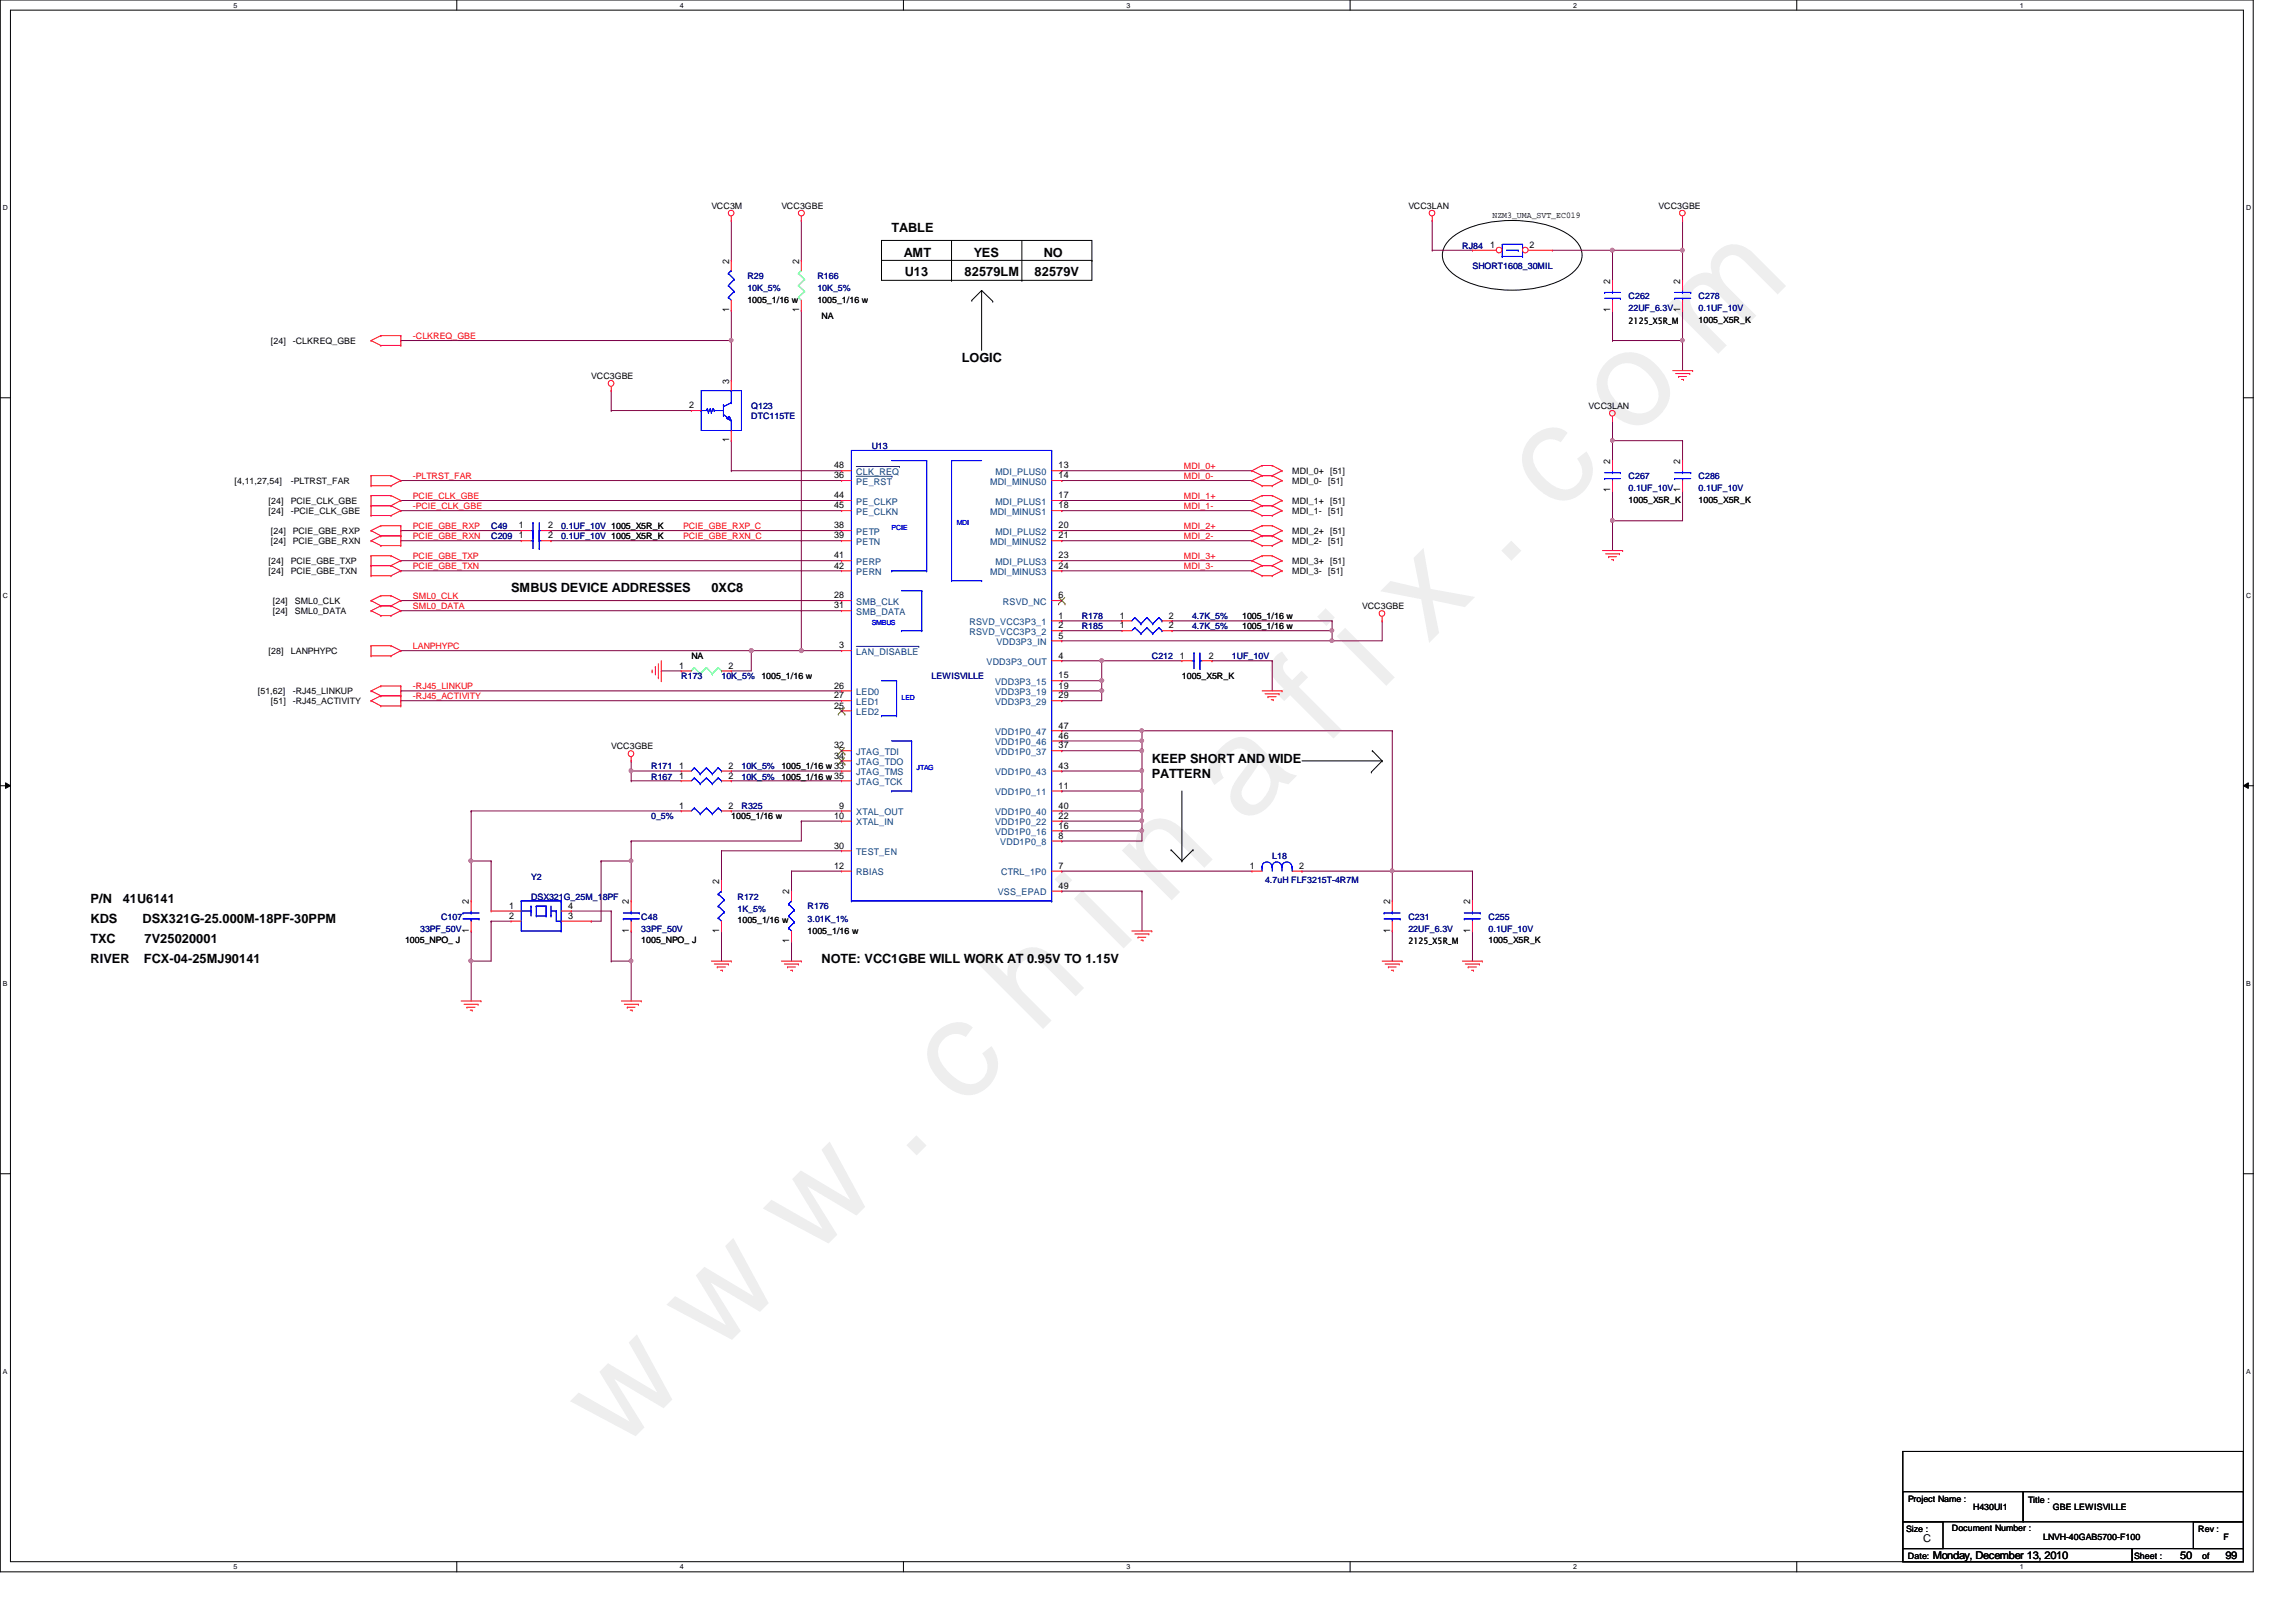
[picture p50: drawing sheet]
<svg xmlns="http://www.w3.org/2000/svg" width="297mm" height="210mm" viewBox="0 0 297 210" stroke-linecap="round" stroke-linejoin="round" font-family="sans-serif">
<defs><g id="words">
<text font-size="17.6" fill="#f0f" x="80.1" y="188" transform="rotate(-45 80.1 188)">w w w . c h i n a f i x . c o m</text>
<g font-size="1.7">
<text x="115.4" y="30.1">TABLE</text>
<text x="116.9" y="33.3">AMT</text>
<text x="117" y="35.7">U13</text>
<text x="124.8" y="35.7">82579LM</text>
<text x="126" y="33.3">YES</text>
<text x="133.9" y="35.7">82579V</text>
<text x="135" y="33.3">NO</text>
<text x="124.4" y="46.9">LOGIC</text>
<text x="66.1" y="76.7">SMBUS DEVICE ADDRESSES</text>
<text x="92" y="76.7">0XC8</text>
<text x="149" y="98.7">KEEP SHORT AND WIDE</text>
<text x="149" y="100.6">PATTERN</text>
<text x="11.7" y="116.8">P/N</text>
<text x="11.7" y="119.4">KDS</text>
<text x="15.9" y="116.8">41U6141</text>
<text x="18.5" y="119.4">DSX321G-25.000M-18PF-30PPM</text>
<text x="11.7" y="122">TXC</text>
<text x="11.7" y="124.6">RIVER</text>
<text x="18.6" y="124.6">FCX-04-25MJ90141</text>
<text x="18.7" y="122">7V25020001</text>
<text x="106.3" y="124.6">NOTE: VCC1GBE WILL WORK AT 0.95V TO 1.15V</text>
</g>
<g font-size="1.4">
<text x="248.8" y="199.5">C</text>
<text x="250.1" y="201.7">Monday, December 13, 2010</text>
<text x="282.1" y="201.7">50</text>
<text x="287.9" y="201.7">99</text>
</g>
<g font-size="1.2">
<text x="94.3" y="34.1" transform="rotate(-90 94.3 34.1)">2</text>
<text x="103.4" y="34.1" transform="rotate(-90 103.4 34.1)">2</text>
<text x="192.8" y="32.1">1</text>
<text x="197.9" y="32.1">2</text>
<text x="94.3" y="40.4" transform="rotate(-90 94.3 40.4)">1</text>
<text x="103.4" y="40.4" transform="rotate(-90 103.4 40.4)">1</text>
<text x="208.3" y="40.4" transform="rotate(-90 208.3 40.4)">1</text>
<text x="208.3" y="36.7" transform="rotate(-90 208.3 36.7)">2</text>
<text x="217.4" y="40.4" transform="rotate(-90 217.4 40.4)">1</text>
<text x="217.4" y="36.7" transform="rotate(-90 217.4 36.7)">2</text>
<text x="89.2" y="52.8">2</text>
<text x="94.3" y="49.7" transform="rotate(-90 94.3 49.7)">3</text>
<text x="94.3" y="57.2" transform="rotate(-90 94.3 57.2)">1</text>
<text x="107.9" y="65.8">45</text>
<text x="107.9" y="64.5">44</text>
<text x="107.9" y="61.9">36</text>
<text x="107.9" y="60.6">48</text>
<text x="136.9" y="65.8">18</text>
<text x="136.9" y="64.5">17</text>
<text x="136.9" y="60.6">13</text>
<text x="136.9" y="61.9">14</text>
<text x="208.3" y="63.7" transform="rotate(-90 208.3 63.7)">1</text>
<text x="208.3" y="60" transform="rotate(-90 208.3 60)">2</text>
<text x="217.4" y="63.7" transform="rotate(-90 217.4 63.7)">1</text>
<text x="217.4" y="60" transform="rotate(-90 217.4 60)">2</text>
<text x="67.1" y="69.7">1</text>
<text x="67.1" y="68.4">1</text>
<text x="70.9" y="69.7">2</text>
<text x="70.9" y="68.4">2</text>
<text x="107.9" y="68.4">38</text>
<text x="107.9" y="69.7">39</text>
<text x="136.9" y="69.7">21</text>
<text x="136.9" y="68.4">20</text>
<text x="107.9" y="73.6">42</text>
<text x="107.9" y="77.4">28</text>
<text x="107.9" y="72.3">41</text>
<text x="136.9" y="73.6">24</text>
<text x="136.9" y="72.3">23</text>
<text x="136.9" y="77.4">6</text>
<text x="107.9" y="78.7">31</text>
<text x="108.6" y="83.9">3</text>
<text x="136.9" y="82.6">5</text>
<text x="136.9" y="81.3">2</text>
<text x="136.9" y="80.1">1</text>
<text x="144.9" y="81.3">1</text>
<text x="144.9" y="80.1">1</text>
<text x="151.2" y="81.3">2</text>
<text x="151.2" y="80.1">2</text>
<text x="87.9" y="86.5">1</text>
<text x="94.2" y="86.5">2</text>
<text x="107.9" y="89.1">26</text>
<text x="136.9" y="89.1">19</text>
<text x="136.9" y="87.8">15</text>
<text x="136.9" y="85.2">4</text>
<text x="152.7" y="85.2">1</text>
<text x="156.4" y="85.2">2</text>
<text x="107.9" y="90.4">27</text>
<text x="107.9" y="91.7">25</text>
<text x="136.9" y="94.3">47</text>
<text x="136.9" y="95.6">46</text>
<text x="136.9" y="90.4">29</text>
<text x="87.9" y="99.5">1</text>
<text x="87.9" y="100.8">1</text>
<text x="94.2" y="99.5">2</text>
<text x="94.2" y="100.8">2</text>
<text x="107.9" y="98.2">34</text>
<text x="107.9" y="96.9">32</text>
<text x="136.9" y="99.5">43</text>
<text x="136.9" y="96.9">37</text>
<text x="87.9" y="104.6">1</text>
<text x="94.2" y="104.6">2</text>
<text x="107.9" y="106">10</text>
<text x="108.6" y="104.6">9</text>
<text x="136.9" y="104.6">40</text>
<text x="136.9" y="106">22</text>
<text x="136.9" y="107.2">16</text>
<text x="136.9" y="102.1">11</text>
<text x="107.9" y="109.8">30</text>
<text x="107.9" y="112.4">12</text>
<text x="136.9" y="108.5">8</text>
<text x="136.9" y="112.4">7</text>
<text x="161.7" y="112.4">1</text>
<text x="168.1" y="112.4">2</text>
<text x="60.7" y="117" transform="rotate(-90 60.7 117)">2</text>
<text x="65.9" y="118.9">2</text>
<text x="65.9" y="117.6">1</text>
<text x="73.5" y="118.9">3</text>
<text x="73.5" y="117.6">4</text>
<text x="81.4" y="117" transform="rotate(-90 81.4 117)">2</text>
<text x="93" y="114.4" transform="rotate(-90 93 114.4)">2</text>
<text x="102.1" y="115.7" transform="rotate(-90 102.1 115.7)">2</text>
<text x="136.9" y="115">49</text>
<text x="179.8" y="117" transform="rotate(-90 179.8 117)">2</text>
<text x="190.2" y="117" transform="rotate(-90 190.2 117)">2</text>
<text x="60.7" y="120.7" transform="rotate(-90 60.7 120.7)">1</text>
<text x="81.4" y="120.7" transform="rotate(-90 81.4 120.7)">1</text>
<text x="93" y="120.7" transform="rotate(-90 93 120.7)">1</text>
<text x="102.1" y="122" transform="rotate(-90 102.1 122)">1</text>
<text x="179.8" y="120.7" transform="rotate(-90 179.8 120.7)">1</text>
<text x="190.2" y="120.7" transform="rotate(-90 190.2 120.7)">1</text>
</g>
<g font-size="1.2" fill="#004080">
<text x="110.8" y="65.3">PE_CLKP</text>
<text x="110.8" y="62.7">PE_RST</text>
<text x="110.8" y="61.5">CLK_REQ</text>
<text x="128.1" y="62.7">MDI_MINUS0</text>
<text x="128.8" y="65.3">MDI_PLUS1</text>
<text x="128.8" y="61.5">MDI_PLUS0</text>
<text x="110.8" y="66.6">PE_CLKN</text>
<text x="110.8" y="69.2">PETP</text>
<text x="110.8" y="70.5">PETN</text>
<text x="128.1" y="70.5">MDI_MINUS2</text>
<text x="128.1" y="66.6">MDI_MINUS1</text>
<text x="128.8" y="69.2">MDI_PLUS2</text>
<text x="110.8" y="74.4">PERN</text>
<text x="110.8" y="73.1">PERP</text>
<text x="128.1" y="74.4">MDI_MINUS3</text>
<text x="128.8" y="73.1">MDI_PLUS3</text>
<text x="110.8" y="79.6">SMB_DATA</text>
<text x="110.8" y="78.3">SMB_CLK</text>
<text x="125.4" y="82.2">RSVD_VCC3P3_2</text>
<text x="125.4" y="80.9">RSVD_VCC3P3_1</text>
<text x="128.9" y="83.5">VDD3P3_IN</text>
<text x="129.7" y="78.3">RSVD_NC</text>
<text x="110.8" y="90">LED0</text>
<text x="110.8" y="84.8">LAN_DISABLE</text>
<text x="127.6" y="86.1">VDD3P3_OUT</text>
<text x="128.7" y="90">VDD3P3_19</text>
<text x="128.7" y="88.6">VDD3P3_15</text>
<text x="110.8" y="91.2">LED1</text>
<text x="110.8" y="92.5">LED2</text>
<text x="128.7" y="95.1">VDD1P0_47</text>
<text x="128.7" y="91.2">VDD3P3_29</text>
<text x="110.8" y="101.6">JTAG_TCK</text>
<text x="110.8" y="99">JTAG_TDO</text>
<text x="110.8" y="100.3">JTAG_TMS</text>
<text x="110.8" y="97.7">JTAG_TDI</text>
<text x="128.7" y="96.4">VDD1P0_46</text>
<text x="128.7" y="100.3">VDD1P0_43</text>
<text x="128.7" y="97.7">VDD1P0_37</text>
<text x="110.8" y="106.8">XTAL_IN</text>
<text x="110.8" y="105.5">XTAL_OUT</text>
<text x="128.7" y="105.5">VDD1P0_40</text>
<text x="128.7" y="106.8">VDD1P0_22</text>
<text x="128.7" y="102.9">VDD1P0_11</text>
<text x="110.8" y="110.7">TEST_EN</text>
<text x="110.8" y="113.3">RBIAS</text>
<text x="128.7" y="108.1">VDD1P0_16</text>
<text x="129.4" y="109.4">VDD1P0_8</text>
<text x="129.5" y="113.3">CTRL_1P0</text>
<text x="129.1" y="115.9">VSS_EPAD</text>
</g>
<g font-size="1.1">
<text x="92" y="27">VCC3M</text>
<text x="101.1" y="27">VCC3GBE</text>
<text x="182.2" y="27">VCC3LAN</text>
<text x="193.1" y="28.2">NZM3_UMA_SVT_EC019</text>
<text x="214.6" y="27">VCC3GBE</text>
<text x="96.7" y="39.2">1005_1/16 w</text>
<text x="105.7" y="39.2">1005_1/16 w</text>
<text x="106.3" y="41.3">NA</text>
<text x="210.7" y="41.9">2125_X5R_M</text>
<text x="219.7" y="41.8">1005_X5R_K</text>
<text x="35" y="44.5">[24]</text>
<text x="37.9" y="44.5">-CLKREQ_GBE</text>
<text x="76.5" y="49.1">VCC3GBE</text>
<text x="205.5" y="52.9">VCC3LAN</text>
<text x="30.3" y="62.7">[4,11,27,54]</text>
<text x="34.8" y="65.2">[24]</text>
<text x="37.6" y="62.7">-PLTRST_FAR</text>
<text x="37.6" y="65.2">PCIE_CLK_GBE</text>
<text x="167.2" y="61.3">MDI_0+</text>
<text x="167.2" y="62.7">MDI_0-</text>
<text x="167.2" y="65.2">MDI_1+</text>
<text x="171.8" y="62.7">[51]</text>
<text x="172.1" y="61.3">[51]</text>
<text x="172.1" y="65.2">[51]</text>
<text x="210.7" y="65.1">1005_X5R_K</text>
<text x="219.7" y="65.1">1005_X5R_K</text>
<text x="34.8" y="66.5">[24]</text>
<text x="35" y="69.1">[24]</text>
<text x="35" y="70.4">[24]</text>
<text x="37.6" y="66.5">-PCIE_CLK_GBE</text>
<text x="37.9" y="69.1">PCIE_GBE_RXP</text>
<text x="37.9" y="70.4">PCIE_GBE_RXN</text>
<text x="167.2" y="66.5">MDI_1-</text>
<text x="167.2" y="69.1">MDI_2+</text>
<text x="167.2" y="70.4">MDI_2-</text>
<text x="171.8" y="66.5">[51]</text>
<text x="171.8" y="70.4">[51]</text>
<text x="172.1" y="69.1">[51]</text>
<text x="34.8" y="73">[24]</text>
<text x="34.8" y="74.3">[24]</text>
<text x="37.6" y="73">PCIE_GBE_TXP</text>
<text x="37.6" y="74.3">PCIE_GBE_TXN</text>
<text x="167.2" y="73">MDI_3+</text>
<text x="167.2" y="74.3">MDI_3-</text>
<text x="171.8" y="74.3">[51]</text>
<text x="172.1" y="73">[51]</text>
<text x="35.3" y="78.2">[24]</text>
<text x="35.3" y="79.5">[24]</text>
<text x="38.1" y="78.2">SML0_CLK</text>
<text x="38.1" y="79.5">SML0_DATA</text>
<text x="160.7" y="81.4">1005_1/16 w</text>
<text x="160.7" y="80.1">1005_1/16 w</text>
<text x="176.2" y="78.8">VCC3GBE</text>
<text x="33.4" y="89.9">[51,62]</text>
<text x="34.8" y="84.7">[28]</text>
<text x="37.6" y="84.7">LANPHYPC</text>
<text x="37.9" y="89.9">-RJ45_LINKUP</text>
<text x="89.4" y="85.3">NA</text>
<text x="98.5" y="87.9">1005_1/16 w</text>
<text x="152.9" y="87.9">1005_X5R_K</text>
<text x="35" y="91.1">[51]</text>
<text x="37.9" y="91.1">-RJ45_ACTIVITY</text>
<text x="79.1" y="97">VCC3GBE</text>
<text x="101.1" y="99.6">1005_1/16 w 33</text>
<text x="101.1" y="100.9">1005_1/16 w 35</text>
<text x="94.6" y="106">1005_1/16 w</text>
<text x="95.4" y="119.5">1005_1/16 w</text>
<text x="52.4" y="122.1">1005_NPO_ J</text>
<text x="83" y="122.1">1005_NPO_ J</text>
<text x="104.5" y="120.8">1005_1/16 w</text>
<text x="182.2" y="122.2">2125_X5R_M</text>
<text x="192.6" y="122.1">1005_X5R_K</text>
<text x="246.8" y="194.4">Project Name :</text>
<text x="255.3" y="195.4">H430UI1</text>
<text x="262.4" y="194.5">Title :</text>
<text x="265.6" y="195.4">GBE LEWISVILLE</text>
<text x="246.6" y="198.3">Size :</text>
<text x="246.8" y="201.8">Date:</text>
<text x="252.5" y="198.2">Document Number :</text>
<text x="264.3" y="199.3">LNVH-40GAB5700-F100</text>
<text x="276.1" y="201.8">Sheet :</text>
<text x="284.4" y="198.3">Rev :</text>
<text x="284.9" y="201.8">of</text>
<text x="287.7" y="199.3">F</text>
</g>
<g font-size="1.1" fill="#000080">
<text x="189.2" y="32.2">RJ84</text>
<text x="190.5" y="34.8">SHORT1608_30MIL</text>
<text x="96.7" y="36.1">R29</text>
<text x="96.7" y="37.6">10K_5%</text>
<text x="105.7" y="36.1">R166</text>
<text x="105.7" y="37.6">10K_5%</text>
<text x="210.7" y="38.7">C262</text>
<text x="210.7" y="40.3">22UF_6.3V</text>
<text x="219.7" y="38.7">C278</text>
<text x="219.7" y="40.3">0.1UF_10V</text>
<text x="97.2" y="52.9">Q123</text>
<text x="97.2" y="54.2">DTC115TE</text>
<text x="112.8" y="58.1">U13</text>
<text x="210.7" y="62">C267</text>
<text x="210.7" y="63.5">0.1UF_10V</text>
<text x="219.7" y="62">C286</text>
<text x="219.7" y="63.5">0.1UF_10V</text>
<text x="63.5" y="69.8">C209</text>
<text x="63.5" y="68.5">C49</text>
<text x="72.6" y="69.8">0.1UF_10V 1005_X5R_K</text>
<text x="72.6" y="68.5">0.1UF_10V 1005_X5R_K</text>
<text x="140" y="81.4">R185</text>
<text x="140" y="80.1">R178</text>
<text x="154.2" y="81.4">4.7K_5%</text>
<text x="154.2" y="80.1">4.7K_5%</text>
<text x="88.1" y="87.9">R173</text>
<text x="93.3" y="87.9">10K_5%</text>
<text x="120.5" y="87.9">LEWISVILLE</text>
<text x="149" y="85.3">C212</text>
<text x="159.4" y="85.3">1UF_10V</text>
<text x="84.2" y="99.6">R171</text>
<text x="84.2" y="100.9">R167</text>
<text x="95.9" y="99.6">10K_5%</text>
<text x="95.9" y="100.9">10K_5%</text>
<text x="84.2" y="106">0_5%</text>
<text x="95.9" y="104.7">R325</text>
<text x="68.7" y="113.8">Y2</text>
<text x="164.6" y="111.2">L18</text>
<text x="57.1" y="119">C107</text>
<text x="68.7" y="116.4">DSX321G_25M_18PF</text>
<text x="83" y="119">C48</text>
<text x="95.4" y="116.4">R172</text>
<text x="95.4" y="118">1K_5%</text>
<text x="104.5" y="117.7">R176</text>
<text x="104.5" y="119.3">3.01K_1%</text>
<text x="163.7" y="114.2">4.7uH FLF3215T-4R7M</text>
<text x="182.2" y="119">C231</text>
<text x="192.6" y="119">C255</text>
<text x="54.4" y="120.6">33PF_50V</text>
<text x="83" y="120.6">33PF_50V</text>
<text x="182.2" y="120.6">22UF_6.3V</text>
<text x="192.6" y="120.6">0.1UF_10V</text>
</g>
<g font-size="1.1" fill="#f00">
<text x="53.4" y="43.8">-CLKREQ_GBE</text>
<text x="53.4" y="61.9">-PLTRST_FAR</text>
<text x="53.4" y="64.5">PCIE_CLK_GBE</text>
<text x="53.4" y="65.8">-PCIE_CLK_GBE</text>
<text x="153.2" y="60.7">MDI_0+</text>
<text x="153.2" y="61.9">MDI_0-</text>
<text x="153.2" y="64.5">MDI_1+</text>
<text x="153.2" y="65.8">MDI_1-</text>
<text x="53.4" y="68.4">PCIE_GBE_RXP</text>
<text x="53.4" y="69.7">PCIE_GBE_RXN</text>
<text x="88.4" y="68.4">PCIE_GBE_RXP_C</text>
<text x="88.4" y="69.7">PCIE_GBE_RXN_C</text>
<text x="153.2" y="68.4">MDI_2+</text>
<text x="153.2" y="69.7">MDI_2-</text>
<text x="53.4" y="72.3">PCIE_GBE_TXP</text>
<text x="53.4" y="73.6">PCIE_GBE_TXN</text>
<text x="53.4" y="77.5">SML0_CLK</text>
<text x="153.2" y="72.3">MDI_3+</text>
<text x="153.2" y="73.6">MDI_3-</text>
<text x="53.4" y="78.8">SML0_DATA</text>
<text x="53.4" y="83.9">LANPHYPC</text>
<text x="53.4" y="89.2">-RJ45_LINKUP</text>
<text x="53.4" y="90.4">-RJ45_ACTIVITY</text>
</g>
<g font-size=".9">
<text x="30.2" y="1">5</text>
<text x="88" y="1">4</text>
<text x="145.8" y="1">3</text>
<text x="203.5" y="1">2</text>
<text x="261.3" y="1">1</text>
<text x=".4" y="27.2">D</text>
<text x="290.6" y="27.2">D</text>
<text x=".4" y="77.3">C</text>
<text x="290.6" y="77.3">C</text>
<text x=".4" y="127.6">B</text>
<text x="290.6" y="127.6">B</text>
<text x=".4" y="177.8">A</text>
<text x="290.6" y="177.8">A</text>
<text x="30.2" y="203.1">5</text>
<text x="88" y="203.1">4</text>
<text x="145.8" y="203.1">3</text>
<text x="203.5" y="203.1">2</text>
<text x="261.3" y="203.1">1</text>
</g>
<g font-size=".9" fill="#00f">
<text x="115.4" y="68.6">PCIE</text>
<text x="123.8" y="67.9">MDI</text>
<text x="112.8" y="80.9">SMBUS</text>
<text x="116.6" y="90.6">LED</text>
<text x="118.6" y="99.7">JTAG</text>
</g>
</g></defs>
<path d="M0 0h291.5v203.4h-291.5zM1.4 1.3h288.8v200.8h-288.8z" fill="none" stroke="#000" stroke-width=".13"/>
<g fill="#fff">
<path d="M30.2 .2h.5v1h-.5z"/>
<path d="M30.2 202.3h.5v1h-.5z"/>
</g>
<path d="M59.1 0v1.3M59.1 202.1v1.3" fill="none" stroke="#000" stroke-width=".13"/>
<g fill="#fff">
<path d="M88 .2h.5v1h-.5z"/>
<path d="M88 202.3h.5v1h-.5z"/>
</g>
<path d="M116.9 0v1.3M116.9 202.1v1.3" fill="none" stroke="#000" stroke-width=".13"/>
<g fill="#fff">
<path d="M145.8 .2h.5v1h-.5z"/>
<path d="M145.8 202.3h.5v1h-.5z"/>
</g>
<path d="M174.7 0v1.3M174.7 202.1v1.3" fill="none" stroke="#000" stroke-width=".13"/>
<g fill="#fff">
<path d="M203.5 .2h.5v1h-.5z"/>
<path d="M203.5 202.3h.5v1h-.5z"/>
</g>
<path d="M232.4 0v1.3M232.4 202.1v1.3" fill="none" stroke="#000" stroke-width=".13"/>
<g fill="#fff">
<path d="M261.3 .2h.5v1h-.5z"/>
<path d="M261.3 202.3h.5v1h-.5z"/>
<path d="M.4 26.4h.6v1h-.6z"/>
<path d="M290.6 26.4h.6v1h-.6z"/>
<path d="M.4 76.5h.6v1.1h-.6z"/>
<path d="M290.6 76.5h.6v1.1h-.6z"/>
</g>
<path d="M0 51.5h1.4M290.2 51.5h1.3" fill="none" stroke="#000" stroke-width=".13"/>
<g fill="#fff">
<path d="M.4 126.7h.6v1.1h-.6z"/>
<path d="M290.6 126.7h.6v1.1h-.6z"/>
</g>
<path d="M0 101.7h1.4M.7 101.3l.7 .4-.7 .3zM290.2 101.7l.7-.4v.7zM290.2 101.7h1.3" fill="none" stroke="#000" stroke-width=".13"/>
<path d="M.7 101.3l.7 .4-.7 .3zM290.2 101.7l.7-.4v.7z" fill="#000"/>
<g fill="#fff">
<path d="M.4 177h.5v1h-.5z"/>
<path d="M290.6 177h.5v1h-.5z"/>
</g>
<path d="M0 151.9h1.4M290.2 151.9h1.3" fill="none" stroke="#000" stroke-width=".13"/>
<g fill="none" stroke="#800040" stroke-width=".13">
<path d="M51.9 44.1h.1M51.9 44.1h42.7M103.7 40.2v44M51.9 62.2h.1M51.9 64.8h.1M51.9 66.1h.1M51.9 68.7h.1M51.9 70h.1M51.9 72.6h.1M51.9 73.9h.1M51.9 77.7h.1M51.9 79h.1"/>
<path d="M51.9 62.2h57M51.9 64.8h57M51.9 66.1h57M51.9 68.7h15.5M51.9 70h15.5M51.9 72.6h57M51.9 73.9h57M51.9 77.7h57M51.9 79h57M71.3 68.7h37.6M71.3 70h37.6M51.9 84.2h.1"/>
<path d="M51.9 89.4h.1M51.9 90.7h.1M51.9 84.2h45.3M51.9 89.4h57M51.9 90.7h57M61 104.9h.1M61 111.4h.1M61 104.9h27.1M61 111.4v5.2"/>
</g>
<circle cx="60.9" cy="111.4" r=".25" fill="#f0f"/>
<circle cx="60.9" cy="111.4" r=".25" fill="none" stroke="#f0f" stroke-width=".13"/>
<path d="M63.5 119.2h.1M63.5 119.2h2.6M63.5 119.2v5.2h-2.5M61 124.4h.1M61 124.4v5.1" fill="none" stroke="#800040" stroke-width=".13"/>
<circle cx="60.9" cy="124.3" r=".25" fill="#f0f"/>
<circle cx="60.9" cy="124.3" r=".25" fill="none" stroke="#f0f" stroke-width=".13"/>
<path d="M137.4 82.9h34.9M147.7 94.6h32.4M61 111.4h.1M61 104.9h.1M61 104.9v6.5M61 111.4h2.5M63.5 111.4h.1M63.5 111.4v6.5M61 120.5h.1M61 120.5v3.9" fill="none" stroke="#800040" stroke-width=".13"/>
<g fill="none" stroke="#f00" stroke-width=".13">
<path d="M48 44.1h.1M48 44.1l1.3 .6M49.3 43.4h.1M49.3 44.7h.1M49.3 43.4l-1.3 .7M49.3 43.4h2.6M49.3 44.7h2.6M51.9 43.4h.1M51.9 44.7h.1M51.9 43.4v1.3M48 61.6h.1M48 62.9h.1"/>
<path d="M48 64.1h.1M48 65.4h.1M48 66.7h.1M48 68.7h.1M48 70h.1M48 71.9h.1M48 73.2h.1M48 74.5h.1M48 77.7h.1M48 79h.1M48 61.6h2.6M48 61.6v1.3"/>
<path d="M48 64.1v2.6M48 71.9v2.6M48 62.9h2.6M48 64.1h2.6M48 65.4h2.6M48 66.7h2.6M48 68.7l1.3 .6M48 70l1.3 .6M48 71.9h2.6M48 73.2h2.6M48 74.5h2.6M48 77.7l1.3 .7"/>
<path d="M48 79l1.3 .7M49.3 68h.1M49.3 69.3h.1M49.3 70.6h.1M49.3 77.1h.1M49.3 78.4h.1M49.3 79.7h.1M49.3 68l-1.3 .7M49.3 68h2.6M49.3 69.3h2.6M49.3 69.3l-1.3 .7M49.3 70.6h2.6"/>
<path d="M49.3 77.1h1.3M49.3 77.1l-1.3 .6M49.3 78.4h1.3M49.3 78.4l-1.3 .6M49.3 79.7h1.3M50.6 61.6h.1M50.6 62.9h.1M50.6 64.1h.1M50.6 65.4h.1M50.6 66.7h.1M50.6 71.9h.1M50.6 73.2h.1"/>
<path d="M50.6 74.5h.1M50.6 77.1h.1M50.6 78.4h.1M50.6 79.7h.1M50.6 61.6l1.3 .6M50.6 64.1l1.3 .7M50.6 65.4l1.3 .7M50.6 71.9l1.3 .7M50.6 73.2l1.3 .7M50.6 77.1l1.3 .6M50.6 78.4l1.3 .6M51.9 62.2h.1"/>
<path d="M51.9 64.8h.1M51.9 66.1h.1M51.9 68h.1M51.9 69.3h.1M51.9 70.6h.1M51.9 72.6h.1M51.9 73.9h.1M51.9 77.7h.1M51.9 79h.1M51.9 68v2.6M51.9 62.2l-1.3 .7M51.9 64.8l-1.3 .6"/>
<path d="M51.9 66.1l-1.3 .6M51.9 72.6l-1.3 .6M51.9 73.9l-1.3 .6M51.9 77.7l-1.3 .7M51.9 79l-1.3 .7M67.4 70h.1M67.4 68.7h.1M67.4 70h1.3M67.4 68.7h1.3M48 83.6h.1M48 84.9h.1M48 89.4h.1"/>
<path d="M48 90.7h.1M48 83.6v1.3M48 83.6h2.6M48 84.9h2.6M48 89.4l1.3 .6M48 90.7l1.3 .7M49.3 88.8h.1M49.3 90h.1M49.3 91.4h.1M49.3 88.8l-1.3 .6M49.3 88.8h2.6M49.3 90h2.6"/>
<path d="M49.3 90l-1.3 .7M49.3 91.4h2.6M50.6 83.6h.1M50.6 84.9h.1M50.6 83.6l1.3 .6M51.9 84.2h.1M51.9 88.8h.1M51.9 90h.1M51.9 91.4h.1M51.9 88.8v2.6M51.9 84.2l-1.3 .7M61 116.6h.1"/>
<path d="M61 116.6v1.3M61 119.2v1.3M63.5 117.9h.1M63.5 117.9h3.9M66.1 119.2h.1M66.1 119.2h1.3M59.6 129.5h2.6M60 130h1.8M60.4 130.3h.1M60.4 130.3h1.1M60.8 130.7h.3M61 120.5h.1"/>
<path d="M61.1 130.7h.1M61.8 130h.1M62.2 129.5h.1"/>
</g>
<path d="M246.2 196.9h5.2v3.5h-5.2zM246.2 193h15.5v3.9h-15.5zM246.2 187.8h44v14.3h-44zM261.7 193h28.5v3.9h-28.5zM283.8 196.9h6.4v3.5h-6.4zM246.2 200.4h29.6v1.7h-29.6zM275.8 200.4h14.4v1.7h-14.4z" fill="none" stroke="#000" stroke-width=".13"/>
<g fill="none" stroke="#00f" stroke-width=".13">
<path d="M110.1 58.3v58.3M136.1 58.3v58.3M59.9 118.2h.1M59.9 118.2h2.1M59.9 118.9h2.1M61 118.9h.1M61 118.2h.1M61 117.9v.3M61 118.9v.3M62 118.9h.1M67.4 116.6h.1M67.4 116.6v3.9h5.2"/>
<path d="M67.4 116.6h5.2M67.4 117.9h1.3"/>
</g>
<circle cx="60.9" cy="111.4" r=".25" fill="#f0f"/>
<circle cx="60.9" cy="111.4" r=".25" fill="none" stroke="#f0f" stroke-width=".13"/>
<circle cx="60.9" cy="124.3" r=".25" fill="#f0f"/>
<circle cx="60.9" cy="124.3" r=".25" fill="none" stroke="#f0f" stroke-width=".13"/>
<use href="#words"/>
</svg>
